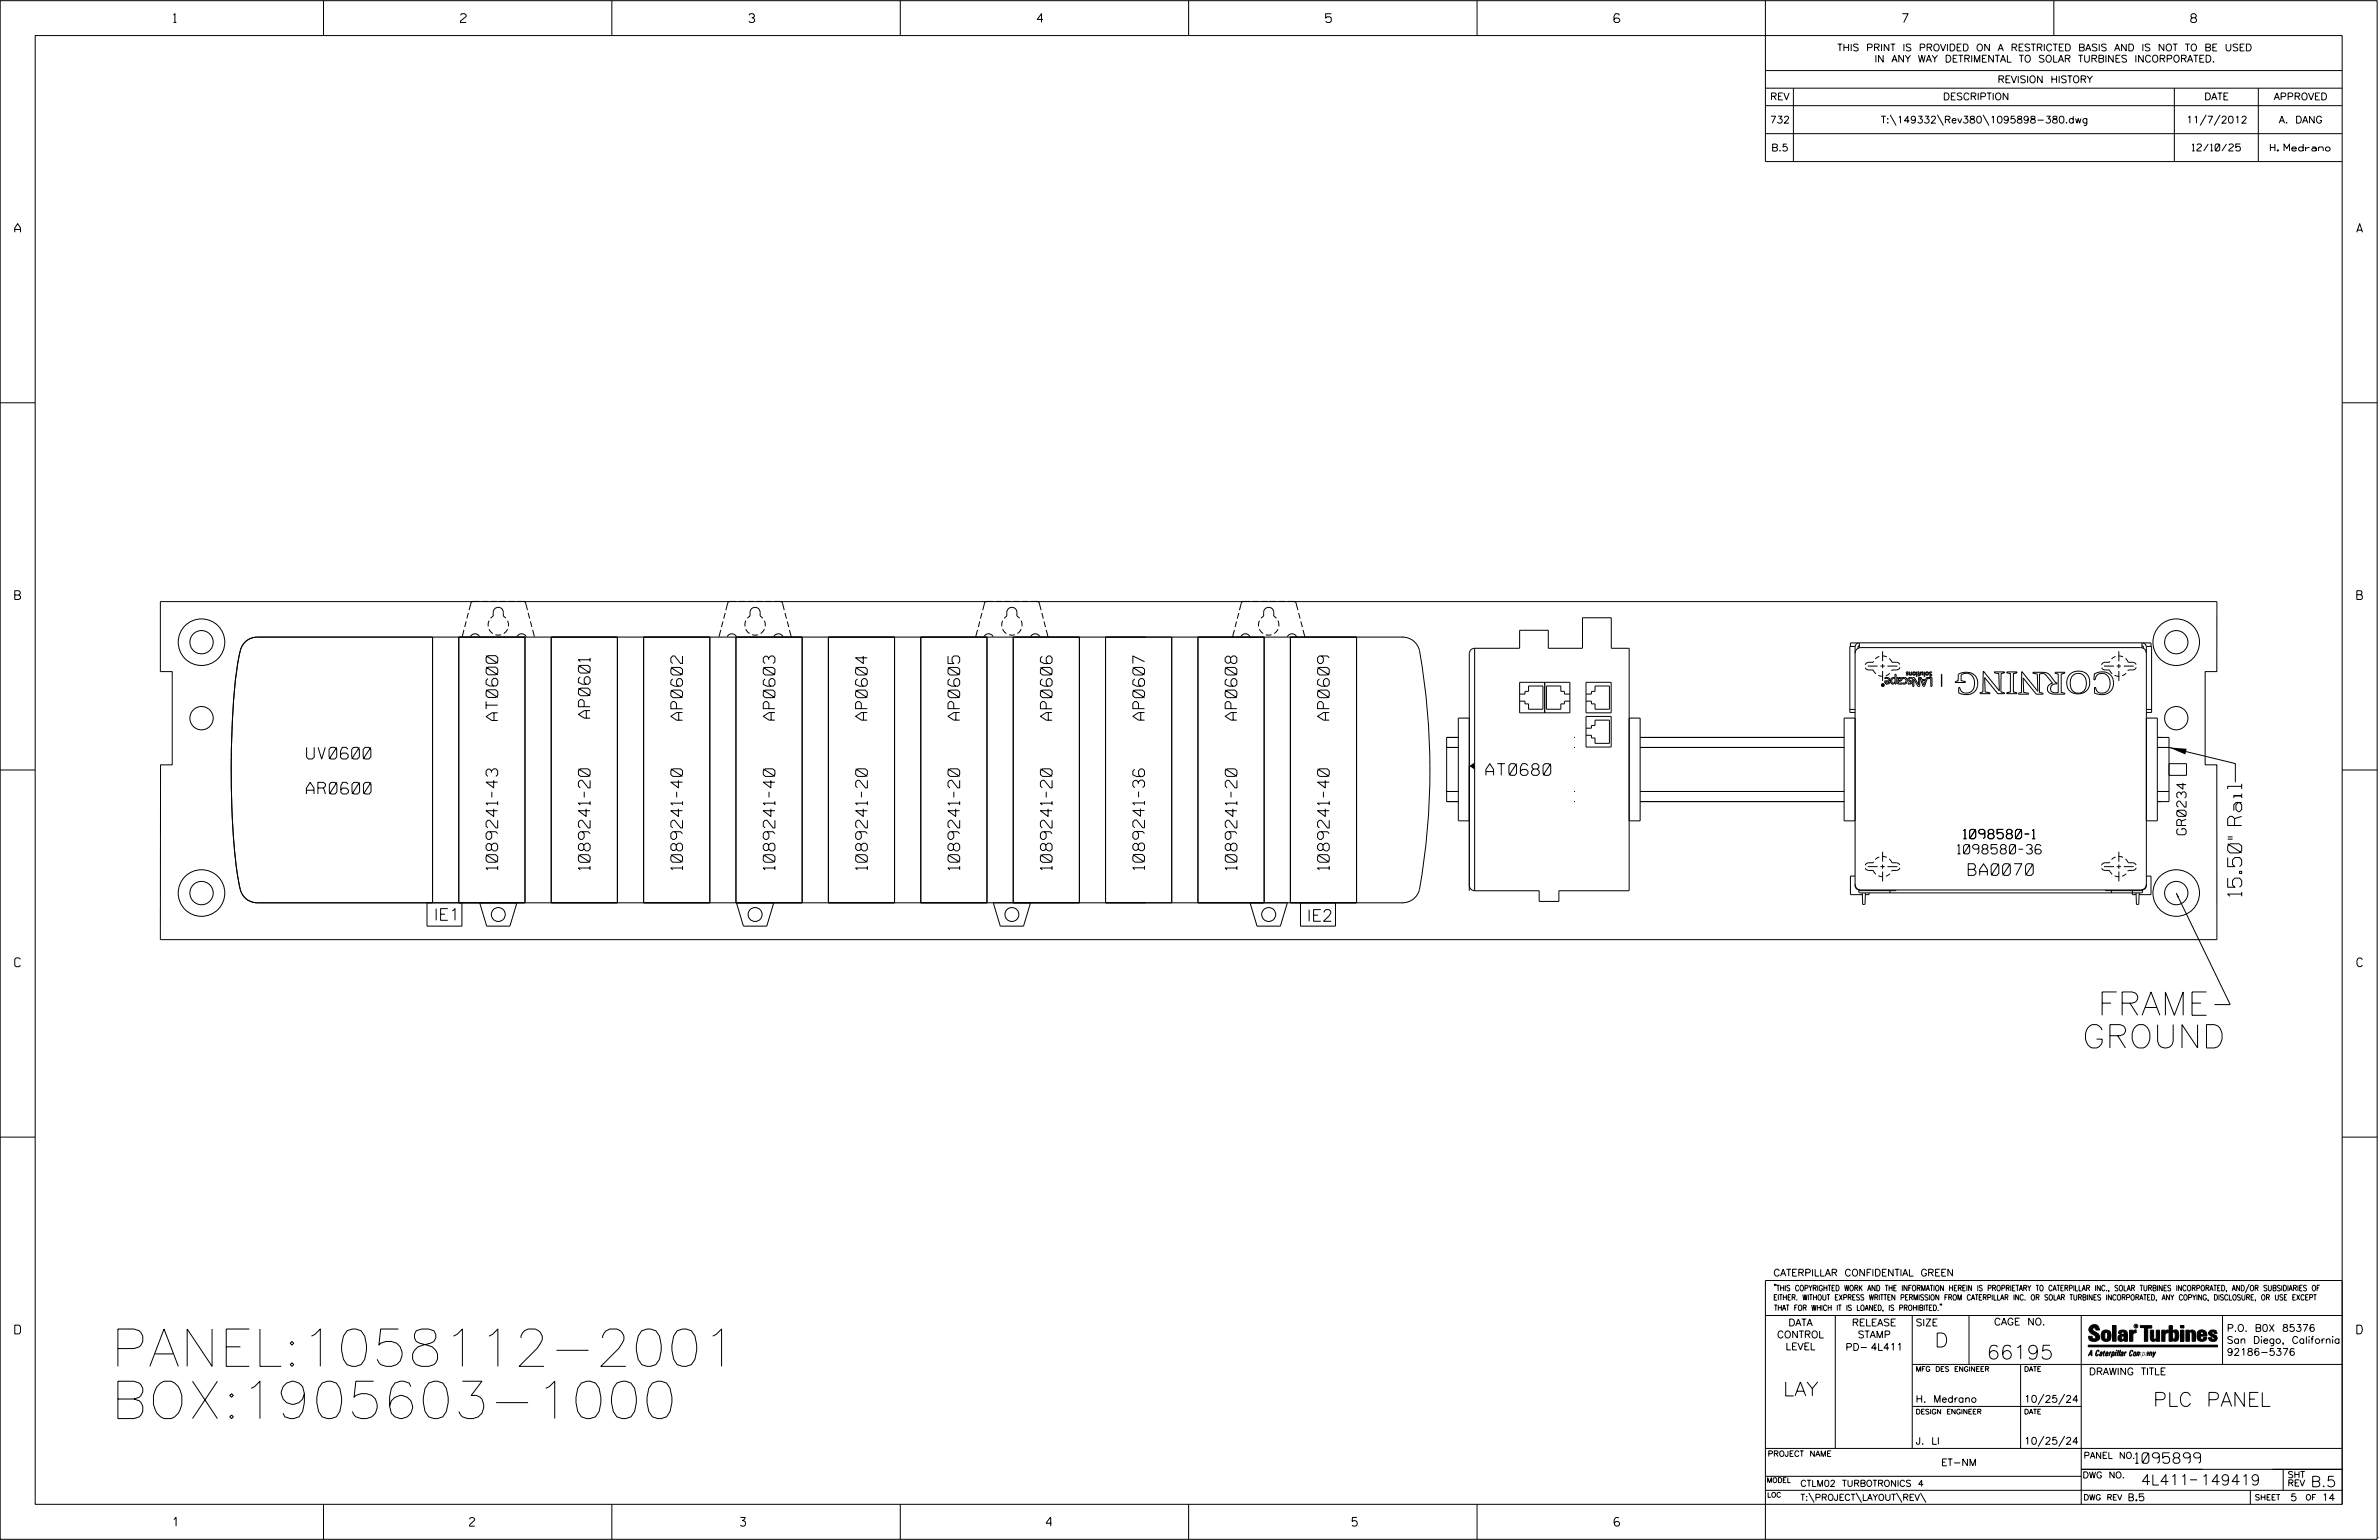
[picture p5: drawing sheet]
<svg xmlns="http://www.w3.org/2000/svg" width="864mm" height="559mm" viewBox="0 0 864 559" stroke-linecap="round" stroke-linejoin="round" font-family="sans-serif">
<defs><g id="words">
<g font-size="13.5">
<text x="40.2" y="495.8">PANEL:1058112-2001</text>
<text x="40.2" y="514.7">BOX:1905603-1000</text>
</g>
<g font-size="8.5">
<text x="761.5" y="368.4">FRAME</text>
<text x="755.9" y="380.3">GROUND</text>
</g>
<g font-size="5.1">
<text x="813.8" y="325.2" transform="rotate(-90 813.8 325.2)">15.50&quot; Rail</text>
<text x="702.3" y="488.8">D</text>
<text x="721.2" y="493.2">66195</text>
<text x="647.3" y="506.5">LAY</text>
<text x="781.6" y="510.3">PLC PANEL</text>
</g>
<g font-size="4.2">
<text x="180.7" y="261.4" transform="rotate(-90 180.7 261.4)">AT0600</text>
<text x="214.2" y="260.6" transform="rotate(-90 214.2 260.6)">AP0601</text>
<text x="247.8" y="261.3" transform="rotate(-90 247.8 261.3)">AP0602</text>
<text x="281.3" y="261.3" transform="rotate(-90 281.3 261.3)">AP0603</text>
<text x="314.8" y="261.3" transform="rotate(-90 314.8 261.3)">AP0604</text>
<text x="348.4" y="261.3" transform="rotate(-90 348.4 261.3)">AP0605</text>
<text x="381.9" y="261.3" transform="rotate(-90 381.9 261.3)">AP0606</text>
<text x="415.5" y="261.3" transform="rotate(-90 415.5 261.3)">AP0607</text>
<text x="449" y="261.3" transform="rotate(-90 449 261.3)">AP0608</text>
<text x="482.5" y="261.3" transform="rotate(-90 482.5 261.3)">AP0609</text>
<text x="111.3" y="275.4">UV0600</text>
<text x="539.4" y="281.3">AT0680</text>
<text x="111.2" y="288.1">AR0600</text>
<text x="180.7" y="315.6" transform="rotate(-90 180.7 315.6)">1089241-43</text>
<text x="214.2" y="315.6" transform="rotate(-90 214.2 315.6)">1089241-20</text>
<text x="247.8" y="315.6" transform="rotate(-90 247.8 315.6)">1089241-40</text>
<text x="281.3" y="315.6" transform="rotate(-90 281.3 315.6)">1089241-40</text>
<text x="314.8" y="315.6" transform="rotate(-90 314.8 315.6)">1089241-20</text>
<text x="348.4" y="315.6" transform="rotate(-90 348.4 315.6)">1089241-20</text>
<text x="381.9" y="315.6" transform="rotate(-90 381.9 315.6)">1089241-20</text>
<text x="415.5" y="315.6" transform="rotate(-90 415.5 315.6)">1089241-36</text>
<text x="449" y="315.6" transform="rotate(-90 449 315.6)">1089241-20</text>
<text x="482.5" y="315.6" transform="rotate(-90 482.5 315.6)">1089241-40</text>
<text x="714.5" y="317.6">BA0070</text>
<text x="157.5" y="333.9">IE1</text>
<text x="474.4" y="334.3">IE2</text>
</g>
<g font-size="3.8">
<text x="775.1" y="531">1095899</text>
<text x="777.2" y="538.9">4L411</text>
<text x="798.8" y="538.9">149419</text>
<text x="838.8" y="539.5">B.5</text>
</g>
<g font-size="3.4">
<text x="712.8" y="304.3">1098580-1</text>
<text x="793.6" y="302.9" transform="rotate(-90 793.6 302.9)">GR0234</text>
<text x="710.6" y="309.8">1098580-36</text>
</g>
<g font-size="3.2">
<text x="63" y="8.2">1</text>
<text x="167.2" y="8.2">2</text>
<text x="271.8" y="8.2">3</text>
<text x="376.5" y="8.2">4</text>
<text x="481.2" y="8.2">5</text>
<text x="690.6" y="8.2">7</text>
<text x="795.3" y="8.2">8</text>
<text x="5.4" y="84.3">A</text>
<text x="855.5" y="84.3">A</text>
<text x="5.4" y="217.5">B</text>
<text x="855.6" y="217.5">B</text>
<text x="5.4" y="350.8">C</text>
<text x="855.6" y="350.8">C</text>
<text x="5.4" y="484">D</text>
<text x="855.6" y="484">D</text>
<text x="62.8" y="553.8">1</text>
<text x="170.4" y="553.8">2</text>
<text x="268.8" y="553.8">3</text>
<text x="379.8" y="553.8">4</text>
<text x="490.8" y="553.8">5</text>
<text x="585.9" y="553.8">6</text>
</g>
<g font-size="2.5">
<text x="666.9" y="18.5">THIS PRINT IS PROVIDED ON A RESTRICTED BASIS AND IS NOT TO BE USED</text>
<text x="680.5" y="22.6">IN ANY WAY DETRIMENTAL TO SOLAR TURBINES INCORPORATED.</text>
<text x="725.1" y="30">REVISION HISTORY</text>
<text x="642.6" y="36.3">REV</text>
<text x="705.3" y="36.3">DESCRIPTION</text>
<text x="800.2" y="36.3">DATE</text>
<text x="825.4" y="36.3">APPROVED</text>
<text x="642.5" y="44.7">732</text>
<text x="682.8" y="44.7">T:\149332\Rev380\1095898-380.dwg</text>
<text x="793.6" y="44.7">11/7/2012</text>
<text x="827.3" y="44.7">A. DANG</text>
<text x="643" y="54.8">B.5</text>
<text x="795.8" y="54.8">12/10/25</text>
<text x="824.2" y="54.8">H. Medrano</text>
<text x="643.8" y="463">CATERPILLAR CONFIDENTIAL GREEN</text>
<text x="645.1" y="485.5">CONTROL</text>
<text x="649.2" y="481.1">DATA</text>
<text x="672.3" y="481.1">RELEASE</text>
<text x="674.4" y="485.5">STAMP</text>
<text x="695.4" y="481.1">SIZE</text>
<text x="723.8" y="480.8">CAGE NO.</text>
<text x="808.4" y="483.1">P.O. B0X 85376</text>
<text x="648.2" y="489.8">LEVEL</text>
<text x="669.9" y="490">PD- 4L411</text>
<text x="808.4" y="487.5">San Diego, California</text>
<text x="808.4" y="491.8">92186-5376</text>
<text x="758.3" y="498.9">DRAWING TITLE</text>
<text x="695.4" y="508.9">H. Medrano</text>
<text x="734.8" y="508.9">10/25/24</text>
<text x="695.4" y="524.1">J. LI</text>
<text x="734.8" y="524.1">10/25/24</text>
<text x="704.7" y="531.9">ET-NM</text>
<text x="772.8" y="544.6">B.5</text>
<text x="831.4" y="544.6">5</text>
<text x="842.9" y="544.6">14</text>
</g>
<g font-size="2.3">
<text x="756.4" y="529.2">PANEL NO.</text>
<text x="653.5" y="539.4">CTLM02 TURBOTRONICS 4</text>
<text x="756" y="536.3">DWG NO.</text>
<text x="830.4" y="539.3">REV</text>
<text x="830.4" y="536.2">SHT</text>
<text x="653.5" y="544.5">T:\PROJECT\LAYOUT\REV\</text>
</g>
<g font-size="2">
<text x="643.8" y="468.4">&quot;THIS COPYRIGHTED WORK AND THE INFORMATION HEREIN IS PROPRIETARY TO CATERPILLAR INC., SOLAR TURBINES INCORPORATED, AND/OR SUBSIDIARIES OF</text>
<text x="643.8" y="471.8">EITHER. WITHOUT EXPRESS WRITTEN PERMISSION FROM CATERPILLAR INC. OR SOLAR TURBINES INCORPORATED, ANY COPYING, DISCLOSURE, OR USE EXCEPT</text>
<text x="644" y="475.6">THAT FOR WHICH IT IS LOANED, IS PROHIBITED.&quot;</text>
<text x="641.7" y="528.5">PROJECT NAME</text>
<text x="756.3" y="544.3">DWG REV</text>
<text x="818.5" y="544.3">SHEET</text>
<text x="836.9" y="544.3">OF</text>
</g>
<g font-size="1.8">
<text x="695.4" y="497.6">MFG DES ENGINEER</text>
<text x="734.8" y="497.6">DATE</text>
<text x="695.4" y="513.1">DESIGN ENGINEER</text>
<text x="734.8" y="513.1">DATE</text>
<text x="641.3" y="538">MODEL</text>
<text x="641.5" y="543.3">LOC</text>
</g>
<text font-size=".9" x="775.1" y="481.7">R</text>
</g></defs>
<g fill="none" stroke="#000" stroke-width=".36">
<path d="M.1 .2h862.8v558.4h-862.8zM12.8 12.9h837.4v533h-837.4zM117.4 .2v12.7M222.1 .2v12.7M326.8 .2v12.7M431.5 .2v12.7M536.2 .2v12.7M587.9 5.5l-.5-.5h-1l-.5 1v1.7l.5 .4h1l.6-.4v-.6l-.6-.5h-1l-.5 .5M640.9 .2v58.4h209.3M745.6 .2v12.7M640.9 25.6h209.3M640.9 32h209.3"/>
<path d="M640.9 38.3h209.3M651 32v26.6M789.3 32v26.6M819.8 32v26.6M640.9 48.5h209.3M686.2 41.7l2.1 3.8M703.3 41.7l2.2 3.8M719.9 41.7l2.1 3.8M800.9 41.7l-2.2 3.8M805.9 41.7l-2.1 3.8M.1 146.2h12.7M850.2 146.2h12.7"/>
<path d="M58.2 218.3h746.6l-.1 25.4h-4.2v33.8h4.2l.1 63.5h-746.6l.1-63.5h4.2v-33.8h-4.3zM171.8 218.2l-.7 .4-.8 2.8M190 218.2l.7 .4 .8 2.8M265 218.2l-.7 .4-.8 2.8M283.2 218.2l.9 .7 .6 2.5M358.2 218.2l-.7 .4-.8 2.8M376.4 218.2l.8 .4 .7 2.8M451.4 218.2l-.7 .4-.8 2.8M469.7 218.2l.7 .4 .7 2.8M157 231.2v96.4M166.5 231.2v96.4M166.5 231.2h24.1v96.4h-24.1z"/>
<path d="M168.4 228.5l-.6 2.5M169.2 225.5l-.5 2M170 222.4l-.5 2M170.7 231a1.86 1.86 0 0 1 1.7-1 1.86 1.86 0 0 1 1.7 1M177.5 228.3l1.4 1.6M177.5 225.2l-.3 2.1M178.1 224.3l.9-.7v-1.4a1.83 1.83 0 0 1 1.9-1.8 1.83 1.83 0 0 1 1.8 1.8v1.4l1 .7M179.8 230.3h2.1M184.3 225.2l.2 2.1M184.3 228.3l-1.4 1.6M187.7 231a1.86 1.86 0 0 1 1.7-1 1.86 1.86 0 0 1 1.6 1M190.6 231.2v96.4"/>
<path d="M191.7 222.4l.6 2M192.5 225.5l.6 2M193.4 228.5l.6 2.5M200.1 231.2h24v96.4h-24zM200.1 231.2v96.4M224.1 231.2v96.4M233.6 231.2v96.4M233.6 231.2h24.1v96.4h-24.1zM257.7 231.2v96.4M261.7 228.6l-.7 2.5M262.4 225.5l-.5 2M263.2 222.4l-.5 2.1"/>
<path d="M264 231a1.86 1.86 0 0 1 1.7-1 1.86 1.86 0 0 1 1.6 1M267.2 231.2v96.4M267.2 231.2h24v96.4h-24zM270.8 228.3l1.3 1.6M270.8 225.2l-.4 2.1M271.3 224.3l1-.7v-1.4a1.83 1.83 0 0 1 1.8-1.8 1.83 1.83 0 0 1 1.8 1.8v1.4l1 .7M273 230.3h2.1M277.5 228.3l-1.4 1.6M277.5 225.2l.3 2.1M280.9 231.1a1.86 1.86 0 0 1 1.7-1.1 1.86 1.86 0 0 1 1.7 1.1M285 222.4l.5 2.1M285.8 225.5l.5 2"/>
<path d="M286.6 228.6l.6 2.5M291.2 231.2v96.4M300.7 231.2h24v96.4h-24zM300.7 231.2v96.4M324.7 231.2v96.4M334.3 231.2h24v96.4h-24zM334.3 231.2v96.4M354.9 228.6l-.7 2.5M355.7 225.5l-.6 2M356.4 222.4l-.5 2.1M357.2 231a1.86 1.86 0 0 1 1.7-1 1.86 1.86 0 0 1 1.6 1M358.3 231.2v96.4"/>
<path d="M364 228.3l1.3 1.6M364 225.2l-.3 2.1M364.5 224.3l1-.7v-1.4a1.83 1.83 0 0 1 1.8-1.8 1.83 1.83 0 0 1 1.8 1.8v1.4l1 .7M366.3 230.3h2.1M367.8 231.2h24v96.4h-24zM367.8 231.2v96.4M370.7 225.2l.3 2.1M370.7 228.3l-1.4 1.6M374.1 231.1a1.86 1.86 0 0 1 1.7-1.1 1.86 1.86 0 0 1 1.7 1.1M378.2 222.4l.5 2.1M379 225.5l.5 2M379.8 228.6l.6 2.5"/>
<path d="M391.8 231.2v96.4M401.3 231.2h24v96.4h-24zM401.3 231.2v96.4M425.3 231.2v96.4M434.9 231.2v96.4M434.9 231.2h24v96.4h-24zM448.1 228.6l-.7 2.5M448.9 225.5l-.6 2M449.7 222.4l-.5 2.1M450.4 231a1.86 1.86 0 0 1 1.7-1 1.86 1.86 0 0 1 1.7 1M457.2 228.3l1.3 1.6M457.2 225.2l-.3 2.1"/>
<path d="M457.8 224.3l.9-.7v-1.4a1.83 1.83 0 0 1 1.9-1.8 1.83 1.83 0 0 1 1.8 1.8v1.4l.9 .7M458.9 231.2v96.4M459.5 230.3h2.1M463.9 228.3l-1.3 1.6M463.9 225.2l.3 2.1M467.3 231.1a1.86 1.86 0 0 1 1.7-1.1 1.86 1.86 0 0 1 1.7 1.1M468.4 231.2h24v96.4h-24zM468.4 231.2v96.4M471.4 222.4l.5 2.1M472.2 225.5l.6 2M473 228.6l.7 2.5M492.4 231.2v96.4"/>
<path d="M509.1 231.2a6.3 6.3 0 0 1 6.2 4.7 247.2 247.2 0 0 1-.2 87.5 6.3 6.3 0 0 1-6 4.2M509.3 231.2h-415.9a6.7 6.7 0 0 0-6.6 6.6 265.3 265.3 0 0 0-2.8 45.9l.3 13.3 .9 12.5a78.5 78.5 0 0 0 2.5 14.5 6.3 6.3 0 0 0 5.7 3.6h415.9M535.3 235.2h16.3v-6.5h10.4v6.5h12.5v-11h10.4v11h6.5v88h-25.5v3.9h-7.2v-3.9h-23.4M535.3 235.2a1.93 1.93 0 0 0-1.9 2v86M535.3 235.2v88M673.4 234.6h-1.9v23.9h1.9M673.4 237.1a2.05 2.05 0 0 1 2.1-2.1h101.5a2.05 2.05 0 0 1 2.1 2.1M674.7 233.3h-3v1.3M675 234.3l-.5 .3v.7M675 233.3a1.57 1.57 0 0 0-1.6 1.5v86.5a1.58 1.58 0 0 0 1.7 1.6M675 233.3v1.8M675 233.3h102.6"/>
<path d="M683.4 236.3v3.6M769.2 236.3v3.6M777.6 233.3a1.57 1.57 0 0 1 1.5 1.5v86.5a1.57 1.57 0 0 1-1.5 1.6M777.6 234.3l.4 .3 .1 .7M777.6 233.3v1.8M777.9 233.3h2.9v1.3M779.1 234.6h1.9v23.9h-1.9M551.6 247.6h18.3v11.1h-18.3zM551.6 251.8h2v-.9h1.3v-2h5.2v8.5h-5.2v-2h-1.3v-1h-2M560.7 247.6v11.1M569.9 251.8h-2v-.9h-1.3v-2h-5.2v8.5h5.2v-2h1.3v-1h2M575.7 251.8h2v-.9h1.3v-2h5.2v8.5h-5.2v-2h-1.3v-1h-2"/>
<path d="M575.7 247.6h9.2v11.1h-9.2zM575.7 260h9.2v11.1h-9.2zM671.5 257.4h1.9M678 241.7h3.6M682.6 241.7h1.6M683.3 248.7h.1M683.4 248.5l-.1 .2M683.4 248.5l-.1-.2 .2 .2M683.4 248.5h.1M683.4 240.9v1.6M683.4 243.5v3.6M683.4 248.7h.1"/>
<path d="M683.4 248.7l.1 .1M683.5 248.6h.1M683.5 248.8h.1M683.5 248.6l-.1 .1M683.5 248.6v.2M683.5 248.5h.1M683.7 248.3l-.2 .2M683.7 248.3v.5l-.4-.1M684.3 245.8a1.25 1.25 0 0 1 1.8 1 1.25 1.25 0 0 1-1.5 1.4l-.4-.6-.1-.5 1.8-.1-.6-.7h-1.1zM684.5 247.5l1.2-.1a.61 .61 0 0 1-.6 .5 .61 .61 0 0 1-.6-.4zM685.2 241.7h3.6M686.9 246.4l.9-.3 .1 1a.62 .62 0 0 1-.6 .8 .62 .62 0 0 1-.6-.8z"/>
<path d="M687.9 244.7h.4v3.5h-.4v-.5l-.2 .2a.71 .71 0 0 1-.8 .3 .71 .71 0 0 1-.5-.5 1.29 1.29 0 0 1 .1-1.4 1.29 1.29 0 0 1 1.4-.4zM688.6 245.9h.5l-.1 .4a.73 .73 0 0 1 .9-.5 .73 .73 0 0 1 .5 .8 .73 .73 0 0 1-.8 .6h-.5v.5l.5 .2 .7-.2 .1 .4a1.11 1.11 0 0 1-1.7-.6zM689.3 246.4l.4-.2 .4 .3-.2 .3-.8 .1zM690.6 246a1.22 1.22 0 0 1 1.7 1 1.22 1.22 0 0 1-1.7 1.2l.1-.4a.83 .83 0 0 0 1.2-.8 .83 .83 0 0 0-1.3-.7zM692.2 244.2l.3 .1a.39 .39 0 0 1 .1 .6 .39 .39 0 0 1-.6 .1l.5-.3M692.2 244.1l.5-.3h-.5l-.2 .3 .5 .6M692.2 244.1v.1M692.5 246.6l1.1 1-.2 .3-.6-.1-.2 .4h.9l.6-.7M692.5 246.6h.1M692.5 246.6l.6-.7h.9v.3h-.8l-.2 .3 1.1 1M692.5 244.6v.1M693 243.8h.2l.3 1 .2-.2 .1-.8h.2v1.2l-.2-.3-.4 .3-.3-.2z"/>
<path d="M694 247.5v.1M695.1 244.4h.1M695.7 243.8h.2v1.2h-.2zM695.7 245.2l.2 .2zM696.2 243.8l.5 .1v.9h.2l-.2 .6h-.2v-.4h-.3l.3-.2v-.6zM696.9 245.9l1.2 3.2h.5l1.1-3.2v.3h1.2v2.9h.4v-3.2h-2l-.2 .7h-1.4l-.3-.7h-.9v2.6l-1.6-2.6h-.6v3.2h.5l-.1-2.6 1.6 2.6h.6v-3.2M697.2 243.8l.1 .3 .5-.3 .3 .2v1h-.2l-.2-1.1-.3 .3v.8h-.2zM697.8 246.9h1.2l-.6 1.7zM698.4 248.6h.1M698.5 243.8h.2v1.7h-.2zM699.2 244.4h.1M700.1 244.4h.1"/>
<path d="M700.4 244l.8-.2-.7 .4 .8 .7-.3 .4-.6 .1 .6-.4-.6-.4zM701.3 244.9v.1M704.7 244.7l.2 4.4zM710.9 244.7l1.7-.7 2.7 .1 1.7 1.1 .9 2-.1 2.1-1.2 1.9-2.2 .8-2.4-.2a1.05 1.05 0 0 1-1-.5 1.05 1.05 0 0 1 0-1.1l.1-.8 .3 .1a2.69 2.69 0 0 0 2.8 2 2.69 2.69 0 0 0 2.5-2.5l.1-1.6-.3-1.2a2.74 2.74 0 0 0-4.6-1.1v1.9l1.5 .3v.4h-3.6v-.4l1-.2zM719.9 243.6l5.9 7.1-.2-6.3-1.6-.3v-.3h3.6v.3l-.6 .2a1.14 1.14 0 0 0-.6 1.6v5.1l1.2 .4v.3h-2.4l-4.8-5.8 .2 5.1 1.7 .4v.3h-3.5v-.3l1-.3zM724 243.8h.1M728.5 243.8h3.7l-.1 .4-1.2 .2v6.7l1.2 .3 .1 .3M728.5 243.8l.1 .4 1.2 .2v6.7l-1.3 .3v.3h3.7M728.5 243.8h.1M732.2 251.7h.1M749.5 251.9l-4.5-.1-1.3-.6-.4-.8v-1.1l.7-.9 1.1-.5-1.8-2.3a1.92 1.92 0 0 0-3-.9v5.5a1.1 1.1 0 0 0 1.3 1.4 .4 .4 0 0 1-.2 .4 .4 .4 0 0 1-.5-.1h-.9a2.89 2.89 0 0 1-2.2-1.7l-3.4-4.2 .2 3.9a.95 .95 0 0 0 0 1.1 .95 .95 0 0 0 .9 .4l.8 .2v.2l-3.4 .1-.1-.3a1 1 0 0 0 1-.4 1 1 0 0 0 0-1.1l.1-6.3 5.8 7-.1-5.1a.84 .84 0 0 0-.8-1.3 .46 .46 0 0 1-.6 .1 .46 .46 0 0 1-.1-.6l3.8 .1a4.5 4.5 0 0 1 3.6 2.7l.7 .9 .4 .2v.3h-.4a1.71 1.71 0 0 0-1.8 2.1 1.71 1.71 0 0 0 2.5 1.1l.2-.2v-5.5a.89 .89 0 0 0 0-1 .89 .89 0 0 0-1-.3v-.3h3.4v.3l-.5 .1a.69 .69 0 0 0-.8 .3 .69 .69 0 0 0 0 .8v4.8a.96 .96 0 0 0 .3 1 .96 .96 0 0 0 1 .2v.4M752.3 245.2a3 3 0 0 1 3.7-.4 3 3 0 0 1 1.4 3.5 2.98 2.98 0 0 1-3.3 3.2 2.98 2.98 0 0 1-2.6-3.8l.2-1.3z"/>
<path d="M760.3 244.5l1.5-.6a4.2 4.2 0 0 1 5.4 4.5 4.2 4.2 0 0 1-6.1 3.4l-.8-.3v-2l.4 .1a2.58 2.58 0 0 0 2.7 1.9 2.58 2.58 0 0 0 2.4-2.2l.2-1.5a2.85 2.85 0 0 0-1.7-3.2 2.85 2.85 0 0 0-3.5 1.1l-.3 1h-.4zM763.8 241.7h3.6M768.4 241.7h1.5M769.2 240.9v1.6M769.2 243.5v3.6M771 241.7h3.6M779.1 257.4h1.9M.1 279.4h12.7M525.1 271.2h4.3M529.4 267.6h-4.3v23.3h4.3M533.4 260.6h-4v37.3h4M571.4 267.6h.1"/>
<path d="M571.4 271.2h.1M575.7 264.2h2v-1h1.3v-1.9h5.2v8.4h-5.2v-1.9h-1.3v-1h-2M591.4 260.6h4v37.3h-4M595.4 271.2h74M595.4 267.6h74M673.4 260.6h-4v37.3h4M779.1 260.6h4v37.3h-4M783.1 271.2h4.3l24.1 5.9v6.7M783.1 267.6h4.3v23.3h-4.3M783.1 267.6h.1M783.1 271.2h.1M787.4 277.1h6.3v4.2h-6.3"/>
<path d="M850.2 279.4h12.7M525.1 287.2h4.3M571.4 290.9h.1M571.4 287.2h.1M595.4 287.2h74M595.4 290.9h74M783.1 287.2h4.3M783.1 290.9h.1M783.1 287.2h.1M673.4 317.9h-1.7v6.7h4.4M678 314.5h3.6M682.6 314.5h1.6"/>
<path d="M683.4 309.1v3.6M683.4 313.7v1.5M683.4 316.2v3.6M685.2 314.5h3.6M763.8 314.5h3.6M768.4 314.5h1.5M769.2 309.1v3.6M769.2 313.7v1.5M769.2 316.2v3.6M771 314.5h3.6M779.1 317.9h1.7v6.7h-4.3M167.7 327.6v8.5h-12.7v-8.5"/>
<path d="M174.1 327.6l2.6 8.5h8.4l2.5-8.5M267.3 327.6l2.6 8.5h8.4l2.6-8.5M360.6 327.6l2.5 8.5h8.4l2.6-8.5M453.8 327.6l2.5 8.5h8.5l2.5-8.5M484.8 327.6v8.5h-12.7v-8.5M533.4 321.2a1.99 1.99 0 0 0 1.9 2M673.4 320.8a2.05 2.05 0 0 0 2.1 2.1h101.5a2.05 2.05 0 0 0 2.1-2.1M674.8 323.2l.2 .8h102.5l.3-.8M675 322.9l-.2 .3M677.2 324l-.3 4.2-.7-.1-.2-4.1M678.5 324v.6h-1.4M678.5 322.9v.3"/>
<path d="M686.1 322.9v1.1M688.2 322.9l-.1 .3h-13.3M764.4 322.9l.1 .3h13.3M766.4 322.9v1.1M774.1 322.9v1.7h1.3M775.4 324l.2 4.2 .8-.1 .1-4.1M777.4 322.9h.2M777.6 322.9l.2 .3M790 324.1l19.6 40.4h-5.7M.1 412.6h12.7M850.2 412.6h12.7M640.9 477.3h209.3"/>
<path d="M644.2 466.1l-.1 .4M644.7 466.1l-.2 .4M666.2 477.3v48.3M694.2 477.3v48.3M704.4 473.3l-.1 .4M704.8 473.3l-.1 .4M714.8 477.3v17.8M755.5 477.3v68.6M806.8 477.3v17.8M816.5 466l-1.4 3.1M850.2 464.6h-209.3v94M850.2 464.8v81.1"/>
<path d="M694.2 495.1h156M733.5 495.1v30.5M758.6 481.4a2.02 2.02 0 0 1 3.1-.1l.5 1.3h-1.3l-.2-.6-.4-.2-.6 .1-.1 .4 .4 .7a2.46 2.46 0 0 1 2.2 2.9 2.83 2.83 0 0 1-3.8 .3l-.3-1.3h1.3l.2 .7 .6 .3 .5-.2 .2-.5-.4-.6-1.9-1.2-.4-.9zM759.2 491.3h-.7l.7-1.2v1.9h.2l-.1-2.1-1.3 2.1 .5-.5h.7M761.3 490l.3-.2 .4 .3-.1 .3-.3-.4-.4 .3-.3 1.6h.4l.4-.5-.3 .6-.4 .1-.3-.4zM762.6 490.6l.5-.1-.1 1.4h-.9a.74 .74 0 0 1 .9-.8l-.3 .7-.5 .1 .2-.5 .6-.2v-.5l-.7 .2zM763 483.2a2.17 2.17 0 0 1 3.1 0l.3 1.4-.3 1.5a2.17 2.17 0 0 1-3.1 0l-.3-1.5zM763.6 490.5l.4-.4 .2 .6h-.3l-.3 .9 .2 .4-.3-.1zM764.1 483.7l.5-.4 .4 .3v2.2l-.4 .2-.5-.2zM764.6 491.1l.6 .2v-.7l-.4-.1-.4 .6-.1 .8h.6M764.6 491.1l-.1 .8h.4M764.6 482.6v.8"/>
<path d="M764.8 490.7l.4 .1v.3h-.6zM765 491.5l-.1 .4zM766 490.5l-.5 1.5zM766 490.8l.4-.3-.4 .4M766.9 481h1.3v5.7h-1.3zM767 490.8l.5 .1-.3 .8-.4 .2zM767.3 490.5h-.5l-.5 2M767.3 490.5a.8 .8 0 0 1 .2 1 .8 .8 0 0 1-.9 .4l-.1 .6M767.3 490.5l-.1 .2M768.1 490.5l-.4 1.5zM768.2 489.9h.3l-.1 .2h-.2zM769 489.9l-.5 2.1z"/>
<path d="M769.7 489.9l-.6 2.1zM770.1 491.4l.5-.3-.5 .8zM770.4 491.9h.1M770.6 491.1l.1-.4-.7 .2 .1-.3 .6-.1 .2 .3-.5 1.1M770.6 491.1a.74 .74 0 0 0-.8 .8h.6M771 484.8h-.7l-.3 .6 .4 .7 .5-.3 .1-2.4h-.8l-.1 .4h-1.2a1.71 1.71 0 0 1 1.8-1.3 1.71 1.71 0 0 1 1.6 1.4v2.8h-1.1l-.1-.6M771 484.2l-1.5 .1a1.41 1.41 0 0 0 0 2.4l.5 .1 1.1-.7M771.2 486.1h-.1M771.4 490.5l.1 .3 .4-.3-.9 1.5zM771.5 490.8h.1M773 482.7h1.2v.5l.5-.5 .7-.1v1h-.6l-.5 .4-.1 2.7h-1.2zM773.3 490.3l.6-.4 .4 .2-.1 .4-.3-.4a1.28 1.28 0 0 0-.5 1.8l.6-.4-.1 .4-.8 .1z"/>
<path d="M774.7 490.8l.5-.3a.88 .88 0 0 1 .2 .9 .88 .88 0 0 1-.7 .7l-.2-.2zM774.8 490.9h.5l-.3 1h-.3l-.2-.2zM775.2 490.5l-.1 .2M776.8 481h4.3v.9h-1.5v4.8h-1.3M776.8 490.6l-.8 .2v-.3l-.4 1.5 .8-1.3v1.3l.3-1.2M779.3 491.1h.4M779.6 490.5h.3l-.3 1.4M779.6 490.7h.2l-.1 .4M779.7 491.1l-.1 .4M779.7 491.1l-.4 .2M780.1 492l.4-1.5 .1 .3 .3-.3 .3 .2-.3 1.3v-1.3l-.7 1.3M780.6 482.7h1.2v2.7l.1 .4 .4 .3 .4-.7v-2.7h1.2l.1 4h-1.3v-.5l-1.1 .6-.7-.3-.3-.7z"/>
<path d="M781.6 492.5l1-2-.8 1.3-.2-1.3-.2 2M784.7 482.7h1.2v.5l.5-.5 .7-.1v1h-.5l-.6 .4-.1 2.7h-1.2zM787.4 481h1.2v2a1.4 1.4 0 0 1 2.2 .2l.1 1.4-.4 1.9-1.5 .1-.4-.5v-1l.5 .9 .5-.3v-2.1l-.5-.4-.5 .7v2.8h-1.2zM791.5 482.7h1.3v4h-1.3zM791.5 481h1.3v.9h-1.3zM793.5 482.7h1.3v.4l.7-.5 1.1 .2 .4 .6v3.3h-1.2l-.3-3.4-.7 .2v3.2h-1.3zM794.8 483.1h.1M797.7 483.2a1.92 1.92 0 0 1 2.4-.5 1.92 1.92 0 0 1 1 2.1h-2.3v.8l.6 .5 .5-.3v-.5h1.2a1.83 1.83 0 0 1-2.1 1.4 1.83 1.83 0 0 1-1.5-2.1zM798.8 484.2v.6M799.1 483.4h.6l.2 .8h-1.1zM804.6 482.9a1.84 1.84 0 0 0-2.9 .8 3.3 3.3 0 0 0 2.2 1.9l-.5 .5-.4-.3-.1-.4h-1.2l.1 .6a1.92 1.92 0 0 0 2.9 .4M804.9 483.8h-1.2l-.2-.6-.5 .1-.1 .3 .1 .3 1.8 .9"/>
<path d="M805.1 488.1h-47.1v.6h47.1M694.2 510.3h61.3M742 505.8l-2.2 3.9M749.5 505.8l-2.2 3.9M640.9 525.6h209.2M640.9 535.7h114.6M742 521.1l-2.2 3.8M749.5 521.1l-2.2 3.8M755.5 533.2h94.7M795 537h2.6M828.8 533.2v7.6M117.4 545.9v12.7"/>
<path d="M222.1 545.9v12.7M326.8 545.9v12.7M431.5 545.9v12.7M536.2 545.9v12.7M640.9 540.8h209.3M656.6 541.7l2 3.5M673.8 541.7l1.9 3.5M688.4 541.7l2 3.5M697.2 541.7l1.9 3.5M816.9 541v4.9M863.5 558h.1"/>
<circle cx="73.1" cy="233" r="8.5"/>
<circle cx="73.2" cy="233" r="4.2"/>
<circle cx="790" cy="233" r="8.5"/>
<circle cx="790" cy="233" r="4.2"/>
<circle cx="683.5" cy="248.6" r=".52"/>
<circle cx="683.5" cy="248.6" r=".37"/>
<circle cx="694.8" cy="244.4" r=".4"/>
<circle cx="694.9" cy="244.4" r=".59"/>
<circle cx="699.5" cy="244.4" r=".59"/>
<circle cx="699.6" cy="244.4" r=".4"/>
<circle cx="754.4" cy="247.6" r="4.2"/>
<circle cx="73.2" cy="260.6" r="4.2"/>
<circle cx="790" cy="260.6" r="4.2"/>
<circle cx="73.1" cy="324" r="8.5"/>
<circle cx="73.2" cy="324" r="4.2"/>
<circle cx="180.9" cy="331.8" r="2.52"/>
<circle cx="274.1" cy="331.8" r="2.53"/>
<circle cx="367.3" cy="331.8" r="2.52"/>
<circle cx="460.5" cy="331.8" r="2.53"/>
<circle cx="790" cy="324" r="8.5"/>
<circle cx="790" cy="324" r="4.2"/>
<circle cx="775.4" cy="481.2" r=".69"/>
</g>
<g fill="#000">
<path d="M533.4 278l1.9-1.3v2.5zM787.4 271.2l6.4 .5-.5 2.1zM790 324.1l1 1.3-.5 .3zM768.1 490.5l-.4 1.5zM768.2 489.9h.3l-.1 .2h-.2zM769 489.9l-.5 2.1zM769.7 489.9l-.6 2.1zM791.5 481h1.3v.9h-1.3zM791.5 482.7h1.3v4h-1.3zM758 488.1h47.1v.6h-47.1z"/>
<path d="M759.2 489.9l-1.2 2.1 .5-.5h.7v.5h.2zM759.2 490.1v1.2h-.7z" fill-rule="evenodd"/>
<path d="M758.6 481.4a2.02 2.02 0 0 1 3.1-.1l.5 1.3h-1.3l-.2-.6-.4-.2-.6 .1-.1 .4 .4 .7a2.46 2.46 0 0 1 2.2 2.9 2.83 2.83 0 0 1-3.8 .3l-.3-1.3h1.3l.2 .7 .6 .3 .5-.2 .2-.5-.4-.6-1.9-1.2-.4-.9z" fill-rule="evenodd"/>
<path d="M761.3 490l.3-.2 .4 .3-.1 .3-.3-.4-.4 .3-.3 1.6h.4l.4-.5-.3 .6-.4 .1-.3-.4z" fill-rule="evenodd"/>
<path d="M762.6 490.6l.5-.1-.1 1.4h-.9a.74 .74 0 0 1 .9-.8l-.6 .3-.2 .5 .5-.1 .3-.6v-.5l-.7 .2z" fill-rule="evenodd"/>
<path d="M763.6 490.5l.4-.4 .2 .6h-.3l-.3 .9 .2 .4-.3-.1z" fill-rule="evenodd"/>
<path d="M764.8 490.5l.5 .3-.1 .5h-.6l.6-.2v-.3l-.4-.1-.3 1.2h.4l.3-.4-.6 .6-.3-.2v-.4z" fill-rule="evenodd"/>
<path d="M763 483.2a2.17 2.17 0 0 1 3.1 0l.3 1.4-.3 1.5a2.17 2.17 0 0 1-3.1 0l-.3-1.5zM764.1 483.7v2.1l.5 .2 .4-.2v-2.2l-.4-.3z" fill-rule="evenodd"/>
<path d="M766 490.5v.3l.4-.1-.4 .2-.5 1.1z" fill-rule="evenodd"/>
<path d="M766.8 490.5l-.5 2 .3-.6a.71 .71 0 0 0 .9-.5 .71 .71 0 0 0-.4-.9zM767 490.8l.5 .1-.3 .8-.4 .2z" fill-rule="evenodd"/>
<path d="M766.9 481h1.3v5.7h-1.3z" fill-rule="evenodd"/>
<path d="M770.1 490.6l.6-.1 .2 .3-.4 1.2-.5 .1-.2-.5 .3-.5h.5l-.7 .5v.3l.4-.1 .4-.9-.5-.2-.2 .2z" fill-rule="evenodd"/>
<path d="M769.4 482.8l-.5 1h1.2l.1-.4h.8v.8l-1.5 .1a1.41 1.41 0 0 0 0 2.4l.5 .1 1.1-.7 .1 .6h1.1v-2.8a1.79 1.79 0 0 0-2.4-1.2zM770.3 484.8h.7l-.1 1-.5 .3-.4-.7z" fill-rule="evenodd"/>
<path d="M771.4 490.5l.1 .3 .4-.3-.9 1.5z" fill-rule="evenodd"/>
<path d="M773 482.7h1.2v.5l.5-.5 .7-.1v1h-.6l-.5 .4-.1 2.7h-1.2z" fill-rule="evenodd"/>
<path d="M773.3 490.3l.6-.4 .4 .2-.1 .4-.3-.4a1.28 1.28 0 0 0-.5 1.8l.6-.4-.3 .5h-.6z" fill-rule="evenodd"/>
<path d="M774.7 490.8l-.2 1.1h.7a.96 .96 0 0 0 0-1.4zM774.8 490.9h.5l-.1 .6-.5 .4-.2-.2z" fill-rule="evenodd"/>
<path d="M776 490.5v.3l.4-.3 .2 .3 .7-.2-.3 1.4v-1.3l-.6 1.3v-1.3l-.8 1.3z" fill-rule="evenodd"/>
<path d="M776.8 481h4.3v.9h-1.5v4.8h-1.3v-4.8h-1.5z" fill-rule="evenodd"/>
<path d="M777.9 490.5l-.5 2 .3-.6a.71 .71 0 0 0 .9-.5 .71 .71 0 0 0-.4-.9zM778.1 490.8l.3-.1 .1 .4-.5 .8-.2-.5z" fill-rule="evenodd"/>
<path d="M779.3 490.6l.6-.1-.3 1.5-.7-.1a.67 .67 0 0 1 .8-.8l-.6 .3-.1 .5 .4-.1 .4-.9-.4-.2-.3 .2z" fill-rule="evenodd"/>
<path d="M780.5 490.5l.1 .3 .3-.3 .3 .2-.3 1.3v-1.3l-.8 1.3z" fill-rule="evenodd"/>
<path d="M780.6 482.7h1.2v2.7l.1 .4 .4 .3 .4-.7v-2.7h1.2l.1 4h-1.3v-.5l-1.1 .6-.7-.3-.3-.7z" fill-rule="evenodd"/>
<path d="M781.6 490.5l.2 1.3 .8-1.3-1.2 2z" fill-rule="evenodd"/>
<path d="M784.7 482.7h1.2v.5l.5-.5 .7-.1v1h-.5l-.6 .4-.1 2.7h-1.2z" fill-rule="evenodd"/>
<path d="M787.4 481h1.2v2a1.4 1.4 0 0 1 2.2 .2l.1 1.4-.4 1.9-1.5 .1-.4-.5v-1l.5 .9 .5-.3v-2.1l-.5-.4-.5 .7v2.8h-1.2z" fill-rule="evenodd"/>
<path d="M793.5 482.7h1.3v.4a1.29 1.29 0 0 1 2.2 .3v3.3h-1.2l-.3-3.4-.7 .2v3.2h-1.3z" fill-rule="evenodd"/>
<path d="M797.7 483.2a1.92 1.92 0 0 1 2.4-.5 1.92 1.92 0 0 1 1 2.1h-2.3v.8l.6 .5 .5-.3v-.5h1.2a1.83 1.83 0 0 1-2.1 1.4 1.83 1.83 0 0 1-1.5-2.1zM799.1 483.4l-.3 .8h1.1l-.2-.8z" fill-rule="evenodd"/>
<path d="M801.9 483.2a1.94 1.94 0 0 1 3 .1v.5h-1.2l-.2-.6-.5 .1-.1 .3 .1 .3 1.8 .9a1.2 1.2 0 0 1 .1 1.3 1.2 1.2 0 0 1-1.2 .7l-1.6-.4-.4-1h1.2l.1 .4 .4 .3 .5-.5a3.3 3.3 0 0 1-2.2-1.9z" fill-rule="evenodd"/>
<circle cx="761.4" cy="492" r=".07"/>
<circle cx="762.2" cy="485.1" r=".07"/>
<circle cx="769.3" cy="492" r=".07"/>
<circle cx="773.1" cy="486.7" r=".07"/>
<circle cx="791.5" cy="486.7" r=".07"/>
<circle cx="791.5" cy="481" r=".07"/>
<circle cx="794.8" cy="486.7" r=".07"/>
</g>
<g fill="none" stroke="#000" stroke-width=".36" stroke-dasharray="1.7 1.1" stroke-linecap="butt">
<path d="M678.4 240.3h1.6M678.4 240.3a1.39 1.39 0 0 0-1.4 1.4 1.39 1.39 0 0 0 1.4 1.4M680 243.1h-1.6M680 243.1a3.7 3.7 0 0 0 3.4 2.3 3.7 3.7 0 0 0 3.4-2.3M686.8 240.3h1.6M686.8 240.3a3.7 3.7 0 0 0-3.4-2.3 3.7 3.7 0 0 0-3.4 2.3M688.4 243.1h-1.6M688.4 243.1a1.39 1.39 0 0 0 1.4-1.4 1.39 1.39 0 0 0-1.4-1.4M764.2 240.3h1.5M764.2 240.3a1.39 1.39 0 0 0-1.4 1.4 1.39 1.39 0 0 0 1.4 1.4M765.7 243.1h-1.5M765.7 243.1a3.7 3.7 0 0 0 3.5 2.3 3.7 3.7 0 0 0 3.4-2.3"/>
<path d="M772.6 240.3h1.5M772.6 240.3a3.7 3.7 0 0 0-3.4-2.3 3.7 3.7 0 0 0-3.5 2.3M774.1 243.1h-1.5M774.1 243.1a1.39 1.39 0 0 0 1.4-1.4 1.39 1.39 0 0 0-1.4-1.4M678.4 313.1a1.39 1.39 0 0 0-1.4 1.3 1.39 1.39 0 0 0 1.4 1.4M678.4 313.1h1.6M680 315.8a3.7 3.7 0 0 0 3.4 2.3 3.7 3.7 0 0 0 3.4-2.3M680 315.8h-1.6M686.8 313.1h1.6M686.8 313.1a3.7 3.7 0 0 0-3.4-2.3 3.7 3.7 0 0 0-3.4 2.3M688.4 315.8h-1.6M688.4 315.8a1.39 1.39 0 0 0 1.4-1.4 1.39 1.39 0 0 0-1.4-1.3"/>
<path d="M764.2 313.1h1.5M764.2 313.1a1.39 1.39 0 0 0-1.4 1.3 1.39 1.39 0 0 0 1.4 1.4M765.7 315.8h-1.5M765.7 315.8a3.7 3.7 0 0 0 3.5 2.3 3.7 3.7 0 0 0 3.4-2.3M772.6 313.1h1.5M772.6 313.1a3.7 3.7 0 0 0-3.4-2.3 3.7 3.7 0 0 0-3.5 2.3M774.1 315.8h-1.5M774.1 315.8a1.39 1.39 0 0 0 1.4-1.4 1.39 1.39 0 0 0-1.4-1.3"/>
</g>
<use href="#words"/>
</svg>
